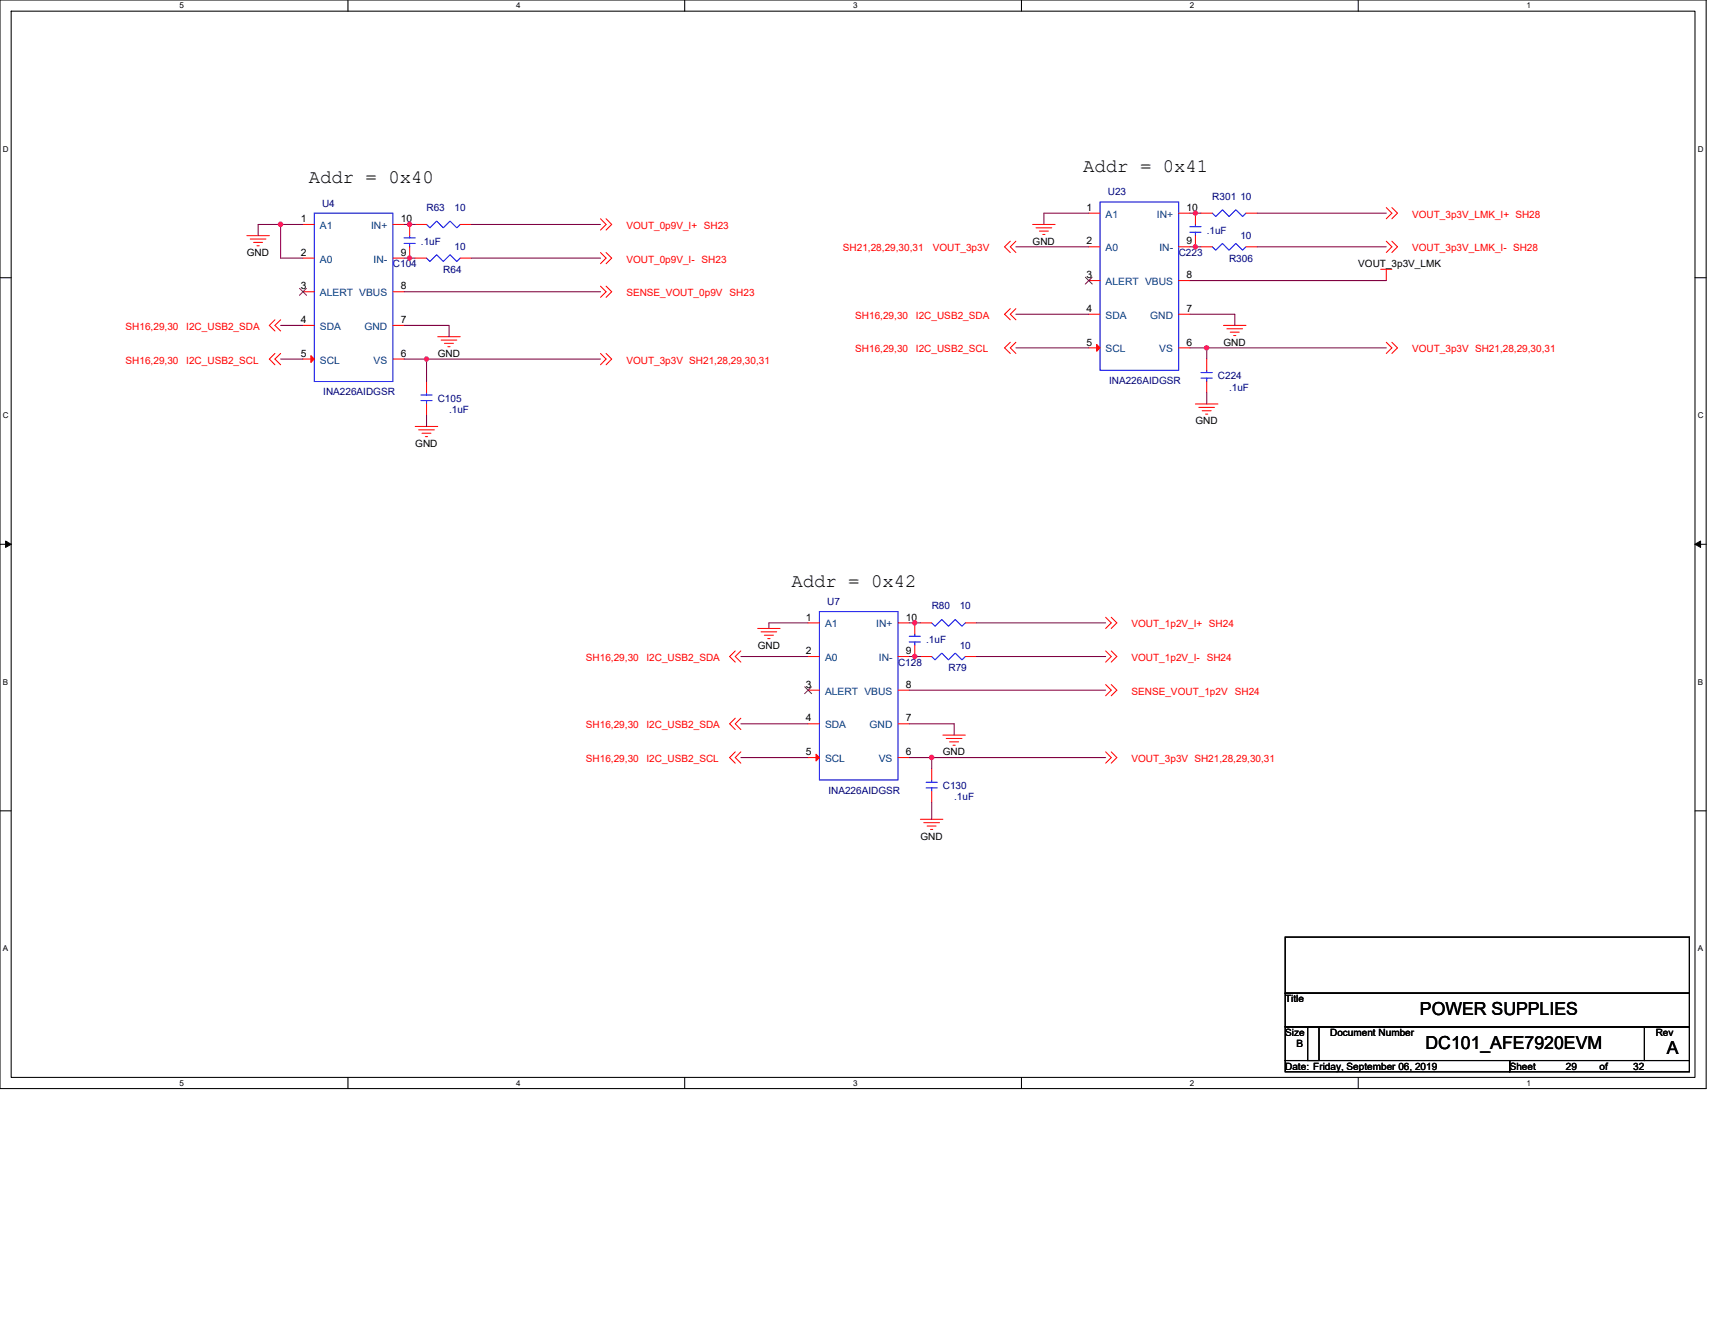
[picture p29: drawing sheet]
<svg xmlns="http://www.w3.org/2000/svg" width="279mm" height="216mm" viewBox="0 0 279 216" stroke-linecap="round" stroke-linejoin="round" font-family="sans-serif">
<defs><g id="words">
<g font-size="3.1">
<text x="50.3" y="29.9">Addr = 0x40</text>
<text x="176.5" y="28">Addr = 0x41</text>
<text x="128.9" y="95.7">Addr = 0x42</text>
</g>
<g font-size="2.9">
<text x="231.3" y="165.4">POWER SUPPLIES</text>
<text x="232.2" y="170.9">DC101_AFE7920EVM</text>
<text x="271.6" y="171.8">A</text>
</g>
<g font-size="1.7">
<text x="177" y="34.4">1</text>
<text x="193.3" y="34.4">10</text>
<text x="49" y="36.2">1</text>
<text x="49" y="41.7">2</text>
<text x="65.3" y="41.7">9</text>
<text x="65.3" y="36.2">10</text>
<text x="177" y="39.8">2</text>
<text x="193.3" y="39.8">9</text>
<text x="49" y="47.2">3</text>
<text x="65.3" y="47.2">8</text>
<text x="177" y="45.3">3</text>
<text x="193.3" y="45.3">8</text>
<text x="49" y="52.6">4</text>
<text x="65.3" y="52.6">7</text>
<text x="177" y="50.8">4</text>
<text x="193.3" y="50.8">7</text>
<text x="49" y="58.1">5</text>
<text x="65.3" y="58.1">6</text>
<text x="177" y="56.3">5</text>
<text x="193.3" y="56.3">6</text>
<text x="131.3" y="101.1">1</text>
<text x="147.6" y="101.1">10</text>
<text x="131.3" y="106.6">2</text>
<text x="147.6" y="106.6">9</text>
<text x="131.3" y="112.1">3</text>
<text x="147.6" y="112.1">8</text>
<text x="131.3" y="117.6">4</text>
<text x="147.6" y="117.6">7</text>
<text x="131.3" y="123.1">5</text>
<text x="147.6" y="123.1">6</text>
</g>
<g font-size="1.7" fill="#004080">
<text x="180.1" y="35.5">A1</text>
<text x="188.5" y="35.5">IN+</text>
<text x="52.1" y="37.3">A1</text>
<text x="60.5" y="37.3">IN+</text>
<text x="180.1" y="41">A0</text>
<text x="188.9" y="41">IN-</text>
<text x="52.1" y="42.8">A0</text>
<text x="60.9" y="42.8">IN-</text>
<text x="180.1" y="46.5">ALERT VBUS</text>
<text x="52.1" y="48.3">ALERT VBUS</text>
<text x="52.1" y="53.8">SDA</text>
<text x="59.4" y="53.8">GND</text>
<text x="180.1" y="51.9">SDA</text>
<text x="187.4" y="51.9">GND</text>
<text x="52.1" y="59.2">SCL</text>
<text x="60.9" y="59.2">VS</text>
<text x="180.1" y="57.4">SCL</text>
<text x="188.9" y="57.4">VS</text>
<text x="134.4" y="102.2">A1</text>
<text x="134.4" y="107.7">A0</text>
<text x="142.7" y="102.2">IN+</text>
<text x="143.2" y="107.7">IN-</text>
<text x="134.4" y="113.2">ALERT VBUS</text>
<text x="134.4" y="118.7">SDA</text>
<text x="141.7" y="118.7">GND</text>
<text x="134.4" y="124.2">SCL</text>
<text x="143.2" y="124.2">VS</text>
</g>
<g font-size="1.6" fill="#000080">
<text x="52.5" y="33.7">U4</text>
<text x="69.5" y="34.4">R63</text>
<text x="74.1" y="34.4">10</text>
<text x="180.5" y="31.8">U23</text>
<text x="197.5" y="32.6">R301 10</text>
<text x="68.6" y="39.9">.1uF</text>
<text x="74.1" y="40.8">10</text>
<text x="192" y="41.7">C223</text>
<text x="196.6" y="38.1">.1uF</text>
<text x="202.1" y="39">10</text>
<text x="64" y="43.5">C104</text>
<text x="72.2" y="44.4">R64</text>
<text x="200.2" y="42.6">R306</text>
<text x="52.7" y="64.4">INA226AIDGSR</text>
<text x="71.3" y="65.5">C105</text>
<text x="180.7" y="62.5">INA226AIDGSR</text>
<text x="198.4" y="61.8">C224</text>
<text x="200.2" y="63.6">.1uF</text>
<text x="73.2" y="67.3">.1uF</text>
<text x="134.8" y="98.6">U7</text>
<text x="151.8" y="99.3">R80</text>
<text x="156.4" y="99.3">10</text>
<text x="150.9" y="104.8">.1uF</text>
<text x="156.4" y="105.7">10</text>
<text x="146.3" y="108.5">C128</text>
<text x="154.5" y="109.4">R79</text>
<text x="135" y="129.3">INA226AIDGSR</text>
<text x="153.6" y="128.6">C130</text>
<text x="155.4" y="130.4">.1uF</text>
</g>
<g font-size="1.6" fill="#f00">
<text x="230.1" y="35.5">VOUT_3p3V_LMK_I+ SH28</text>
<text x="102" y="37.3">VOUT_0p9V_I+ SH23</text>
<text x="137.3" y="41">SH21,28,29,30,31</text>
<text x="152" y="41">VOUT_3p3V</text>
<text x="230.1" y="41">VOUT_3p3V_LMK_I- SH28</text>
<text x="102" y="42.8">VOUT_0p9V_I- SH23</text>
<text x="20.5" y="53.8">SH16,29,30</text>
<text x="30.4" y="53.8">I2C_USB2_SDA</text>
<text x="102" y="48.3">SENSE_VOUT_0p9V</text>
<text x="118.9" y="48.3">SH23</text>
<text x="139.3" y="51.9">SH16,29,30</text>
<text x="149.2" y="51.9">I2C_USB2_SDA</text>
<text x="20.5" y="59.3">SH16,29,30</text>
<text x="30.4" y="59.3">I2C_USB2_SCL</text>
<text x="102" y="59.3">VOUT_3p3V SH21,28,29,30,31</text>
<text x="139.3" y="57.4">SH16,29,30</text>
<text x="149.2" y="57.4">I2C_USB2_SCL</text>
<text x="230.1" y="57.4">VOUT_3p3V SH21,28,29,30,31</text>
<text x="95.5" y="107.7">SH16,29,30</text>
<text x="105.3" y="107.7">I2C_USB2_SDA</text>
<text x="184.3" y="102.2">VOUT_1p2V_I+ SH24</text>
<text x="184.3" y="107.7">VOUT_1p2V_I- SH24</text>
<text x="184.3" y="113.2">SENSE_VOUT_1p2V</text>
<text x="201.2" y="113.2">SH24</text>
<text x="95.5" y="118.7">SH16,29,30</text>
<text x="105.3" y="118.7">I2C_USB2_SDA</text>
<text x="95.5" y="124.2">SH16,29,30</text>
<text x="105.3" y="124.2">I2C_USB2_SCL</text>
<text x="184.3" y="124.2">VOUT_3p3V SH21,28,29,30,31</text>
</g>
<g font-size="1.6">
<text x="40.2" y="41.7">GND</text>
<text x="168.2" y="39.9">GND</text>
<text x="221.3" y="43.5">VOUT_3p3V_LMK</text>
<text x="71.3" y="58.2">GND</text>
<text x="199.3" y="56.3">GND</text>
<text x="194.8" y="69.1">GND</text>
<text x="67.6" y="72.8">GND</text>
<text x="123.4" y="105.7">GND</text>
<text x="153.6" y="123.1">GND</text>
<text x="149.9" y="136.8">GND</text>
<text x="209.4" y="163.3">Title</text>
<text x="209.4" y="168.8">Size</text>
<text x="211.2" y="170.6">B</text>
<text x="216.7" y="168.8">Document Number</text>
<text x="269.7" y="168.8">Rev</text>
<text x="209.4" y="174.3">Date: Friday, September 06, 2019</text>
<text x="246" y="174.3">Sheet</text>
<text x="255.1" y="174.3">29</text>
<text x="260.6" y="174.3">of</text>
<text x="266.1" y="174.3">32</text>
</g>
<g font-size="1.3">
<text x="29.3" y="1.4">5</text>
<text x="84.1" y="1.4">4</text>
<text x="139" y="1.4">3</text>
<text x="193.8" y="1.4">2</text>
<text x="248.7" y="1.4">1</text>
<text x=".5" y="24.7">D</text>
<text x="276.6" y="24.7">D</text>
<text x=".5" y="68.2">C</text>
<text x="276.6" y="68.2">C</text>
<text x=".5" y="111.6">B</text>
<text x="276.6" y="111.6">B</text>
<text x=".5" y="155">A</text>
<text x="276.6" y="155">A</text>
<text x="29.3" y="176.9">5</text>
<text x="84.1" y="176.9">4</text>
<text x="139" y="176.9">3</text>
<text x="193.8" y="176.9">2</text>
<text x="248.7" y="176.9">1</text>
</g>
</g></defs>
<path d="M0 0h278v177.4h-278zM1.8 1.8h274.3v173.8h-274.3z" fill="none" stroke="#000" stroke-width=".17"/>
<g fill="#fff">
<path d="M29.3 .2h.7v1.5h-.7z"/>
<path d="M29.3 175.7h.7v1.5h-.7z"/>
</g>
<path d="M56.7 0v1.8M56.7 175.6v1.8" fill="none" stroke="#000" stroke-width=".17"/>
<g fill="#fff">
<path d="M84.1 .2h.7v1.5h-.7z"/>
<path d="M84.1 175.7h.7v1.5h-.7z"/>
</g>
<path d="M111.5 0v1.8M111.5 175.6v1.8" fill="none" stroke="#000" stroke-width=".17"/>
<g fill="#fff">
<path d="M139 .2h.7v1.5h-.7z"/>
<path d="M139 175.7h.7v1.5h-.7z"/>
</g>
<path d="M166.4 0v1.8M166.4 175.6v1.8" fill="none" stroke="#000" stroke-width=".17"/>
<g fill="#fff">
<path d="M193.8 .2h.8v1.5h-.8z"/>
<path d="M193.8 175.7h.8v1.5h-.8z"/>
</g>
<path d="M221.3 0v1.8M221.3 175.6v1.8" fill="none" stroke="#000" stroke-width=".17"/>
<g fill="#fff">
<path d="M248.7 .2h.7v1.5h-.7z"/>
<path d="M248.7 175.7h.7v1.5h-.7z"/>
<path d="M.5 23.5h.9v1.5h-.9z"/>
<path d="M276.6 23.5h1v1.5h-1z"/>
<path d="M.5 67h.9v1.4h-.9z"/>
<path d="M276.6 67h1v1.4h-1z"/>
</g>
<path d="M0 45.3h1.8M276.1 45.3h1.9" fill="none" stroke="#000" stroke-width=".17"/>
<g fill="#fff">
<path d="M.5 110.4h.8v1.5h-.8z"/>
<path d="M276.6 110.4h.9v1.5h-.9z"/>
</g>
<path d="M0 88.7h1.8M276.1 88.7h1.9" fill="none" stroke="#000" stroke-width=".17"/>
<path d="M.9 88.2l.9 .5-.9 .5zM276.1 88.7l1-.5v1z" fill="#000" stroke="#000" stroke-width=".16"/>
<g fill="#fff">
<path d="M.5 153.8h.8v1.5h-.8z"/>
<path d="M276.6 153.8h.9v1.5h-.9z"/>
</g>
<path d="M0 132.1h1.8M276.1 132.1h1.9M209.4 152.7h65.8v9.1h-65.8zM209.4 161.8h65.8v5.5h-65.8zM209.4 167.3h5.5v5.5h-5.5zM209.4 172.8h36.6v1.8h-36.6zM213 167.3h54.9v5.5h-54.9zM246 172.8h29.2v1.8h-29.2zM267.9 167.3h7.3v5.5h-7.3z" fill="none" stroke="#000" stroke-width=".17"/>
<g fill="none" stroke="#f00" stroke-width=".17">
<path d="M40.2 38.4h3.7M40.8 38.9h2.5M41.3 39.5h1.5M49.4 36.6h1.8M64 36.6h1.8M66.7 36.6v1.8M67.6 36.6h1.9M75 36.6h1.8M97.8 35.6l.9 1-.9 .9M98.7 35.6l1 1-1 .9M164.6 39.3l-.9 .9 .9 .9M165.5 39.3l-.9 .9 .9 .9"/>
<path d="M168.2 36.6h3.7M168.8 37.1h2.5M169.3 37.7h1.5M169.9 38.2h.3M177.4 34.7h1.8M192 34.7h1.8M194.8 34.7v1.9M194.8 38.4v1.8M195.7 34.7h1.8M203 34.7h1.8M225.8 33.8l1 .9-1 .9M225.8 39.3l1 .9-1 .9"/>
<path d="M226.8 33.8l.9 .9-.9 .9M226.8 39.3l.9 .9-.9 .9M41.9 40h.3M44.8 52.1l-.9 .9 .9 .9M44.8 57.6l-.9 .9 .9 .9M45.7 52.1l-.9 .9 .9 .9M45.7 57.6l-.9 .9 .9 .9M49.4 42.1h1.8M49.4 47.5h1.8M49.4 53h1.8M49.4 58.5h1.8M64 58.5h1.8"/>
<path d="M64 53h1.8M64 47.5h1.8M64 42.1h1.8M66.7 40.2v1.9M67.6 42.1h1.9M71.3 54.9h3.7M71.9 55.4h2.5M72.4 55.9h1.5M73 56.5h.3M75 42.1h1.8M97.8 41.1l.9 1-.9 .9M97.8 46.6l.9 .9-.9 1"/>
<path d="M97.8 57.6l.9 .9-.9 .9M98.7 41.1l1 1-1 .9M98.7 46.6l1 .9-1 1M98.7 57.6l1 .9-1 .9M164.6 50.3l-.9 .9 .9 .9M164.6 55.8l-.9 .9 .9 .9M165.5 50.3l-.9 .9 .9 .9M165.5 55.8l-.9 .9 .9 .9M177.4 40.2h1.8M177.4 45.7h1.8M177.4 51.2h1.8M177.4 56.7h1.8"/>
<path d="M192 56.7h1.8M192 51.2h1.8M192 45.7h1.8M192 40.2h1.8M195.7 40.2h1.8M196.6 58.5v1.8M199.3 53h3.7M199.9 53.6h2.5M200.4 54.1h1.5M201 54.7h.3M203 40.2h1.8M224.9 43.9h1.9"/>
<path d="M225.8 55.8l1 .9-1 .9M225.8 43.9v1.8M226.8 55.8l.9 .9-.9 .9M67.6 69.5h3.7M68.2 70h2.6M68.7 70.6h1.5M69.3 71.1h.4M69.5 62.2v1.8M69.5 65.8v1.8M194.8 65.8h3.6M195.3 66.4h2.6M195.9 66.9h1.4"/>
<path d="M196.4 67.5h.4M196.6 62.2v1.8M119.8 106.1l-.9 .9 .9 .9M119.8 117l-.9 .9 .9 1M120.7 106.1l-.9 .9 .9 .9M120.7 117l-.9 .9 .9 1M123.4 102.4h3.7M124 103h2.5M124.5 103.5h1.5M125.1 104.1h.4M131.7 101.5h1.8M131.7 107h1.8"/>
<path d="M131.7 112.5h1.8M131.7 117.9h1.8M146.3 117.9h1.8M146.3 112.5h1.8M146.3 101.5h1.8M146.3 107h1.8M149 101.5v1.8M149 105.2v1.8M149.9 101.5h1.9M149.9 107h1.9M153.6 119.8h3.7M157.3 101.5h1.8"/>
<path d="M157.3 107h1.8M180.1 100.6l.9 .9-.9 .9M180.1 106.1l.9 .9-.9 .9M180.1 111.5l.9 1-.9 .9M181 100.6l.9 .9-.9 .9M181 106.1l.9 .9-.9 .9M181 111.5l.9 1-.9 .9M119.8 122.5l-.9 .9 .9 1M120.7 122.5l-.9 .9 .9 1M131.7 123.4h1.8M146.3 123.4h1.8M149.9 133.5h3.7"/>
<path d="M150.5 134h2.6M151 134.6h1.5M151.6 135.1h.4M151.8 125.3v1.8M151.8 128.9v1.8M154.2 120.3h2.5M154.7 120.9h1.5M155.3 121.4h.3M180.1 122.5l.9 .9-.9 1M181 122.5l.9 .9-.9 1"/>
</g>
<g fill="none" stroke="#00f" stroke-width=".17">
<path d="M51.2 34.7h12.8v27.5h-12.8zM65.8 38.8h1.8M65.8 39.7h1.8M66.7 38.4v.4M66.7 39.7v.5M69.5 36.6l.5 .5 1.1-1.1 1.1 1.1 1.1-1.1 1.1 1.1 .6-.5M179.2 32.9h12.8v27.4h-12.8zM193.8 36.9h1.9M193.8 37.8h1.9M194.8 36.6v.3M194.8 37.8v.6M197.5 34.7l.6 .6 1.1-1.1 1 1.1 1.1-1.1 1.1 1.1 .6-.6"/>
<path d="M69.5 42.1l.5 .5 1.1-1.1 1.1 1.1 1.1-1.1 1.1 1.1 .6-.5M197.5 40.2l.6 .6 1.1-1.1 1 1.1 1.1-1.1 1.1 1.1 .6-.6M68.6 64.4h1.8M68.6 65.3h1.8M69.5 64v.4M69.5 65.3v.5M195.7 60.7h1.8M195.7 61.6h1.8M196.6 60.3v.4M196.6 61.6v.6M133.5 99.7h12.8v27.4h-12.8zM148.1 103.7h1.8"/>
<path d="M148.1 104.6h1.8M149 103.3v.4M149 104.6v.6M151.8 101.5l.5 .5 1.1-1.1 1.1 1.1 1.1-1.1 1.1 1.1 .6-.5M151.8 107l.5 .5 1.1-1.1 1.1 1.1 1.1-1.1 1.1 1.1 .6-.5M150.9 127.5h1.8M150.9 128.4h1.8M151.8 127.1v.4M151.8 128.4v.5"/>
</g>
<path d="M48.8 47l1.1 1.1M49.9 47l-1.1 1.1M176.8 45.2l1.1 1.1M177.9 45.2l-1.1 1.1M131.1 111.9l1.1 1.1M132.2 111.9l-1.1 1.1" fill="none" stroke="#804000" stroke-width=".16"/>
<g fill="#f00" stroke="#f00" stroke-width=".17">
<path d="M132.9 122.9l.6 .5-.6 .6z"/>
<path d="M178.7 56.1l.5 .6-.5 .5z"/>
<path d="M50.7 58l.5 .5-.5 .6z"/>
</g>
<g fill="none" stroke="#800040" stroke-width=".17">
<path d="M45.7 36.6h3.7M45.7 36.6h-3.6v1.8M45.7 36.6v5.5h3.7M65.8 36.6h1.8M76.8 36.6h21M177.4 34.7h-7.3v1.9M193.8 34.7h1.9M204.8 34.7h21M45.7 53h3.7M45.7 58.5h3.7M65.8 58.5h3.7M65.8 53h7.4v1.9"/>
<path d="M65.8 42.1h1.8M65.8 47.5h32M76.8 42.1h21M97.8 58.5h-28.3v3.7M165.5 40.2h11.9M165.5 51.2h11.9M165.5 56.7h11.9M193.8 56.7h2.8M193.8 51.2h7.4v1.8M193.8 40.2h1.9M193.8 45.7h32M196.6 56.7h29.2"/>
<path d="M196.6 56.7v1.8M204.8 40.2h21M69.5 67.6v1.9M196.6 64v1.8M120.7 107h11M120.7 117.9h11M131.7 101.5h-6.4v.9M148.1 112.5h32M148.1 117.9h7.3v1.9M149.9 101.5h-1.8M149.9 107h-1.8M159.1 101.5h21"/>
<path d="M159.1 107h21M120.7 123.4h11M148.1 123.4h3.7M151.8 130.7v2.8M180.1 123.4h-28.3v1.9"/>
</g>
<g fill="#f0f" stroke="#f0f" stroke-width=".17">
<circle cx="45.7" cy="36.6" r=".36"/>
<circle cx="194.7" cy="40.2" r=".36"/>
<circle cx="66.7" cy="42" r=".35"/>
<circle cx="149" cy="107" r=".35"/>
<circle cx="194.7" cy="34.7" r=".35"/>
<circle cx="66.7" cy="36.6" r=".36"/>
<circle cx="149" cy="101.5" r=".35"/>
<circle cx="69.5" cy="58.5" r=".36"/>
<circle cx="196.6" cy="56.7" r=".36"/>
<circle cx="151.8" cy="123.4" r=".36"/>
</g>
<use href="#words"/>
</svg>
